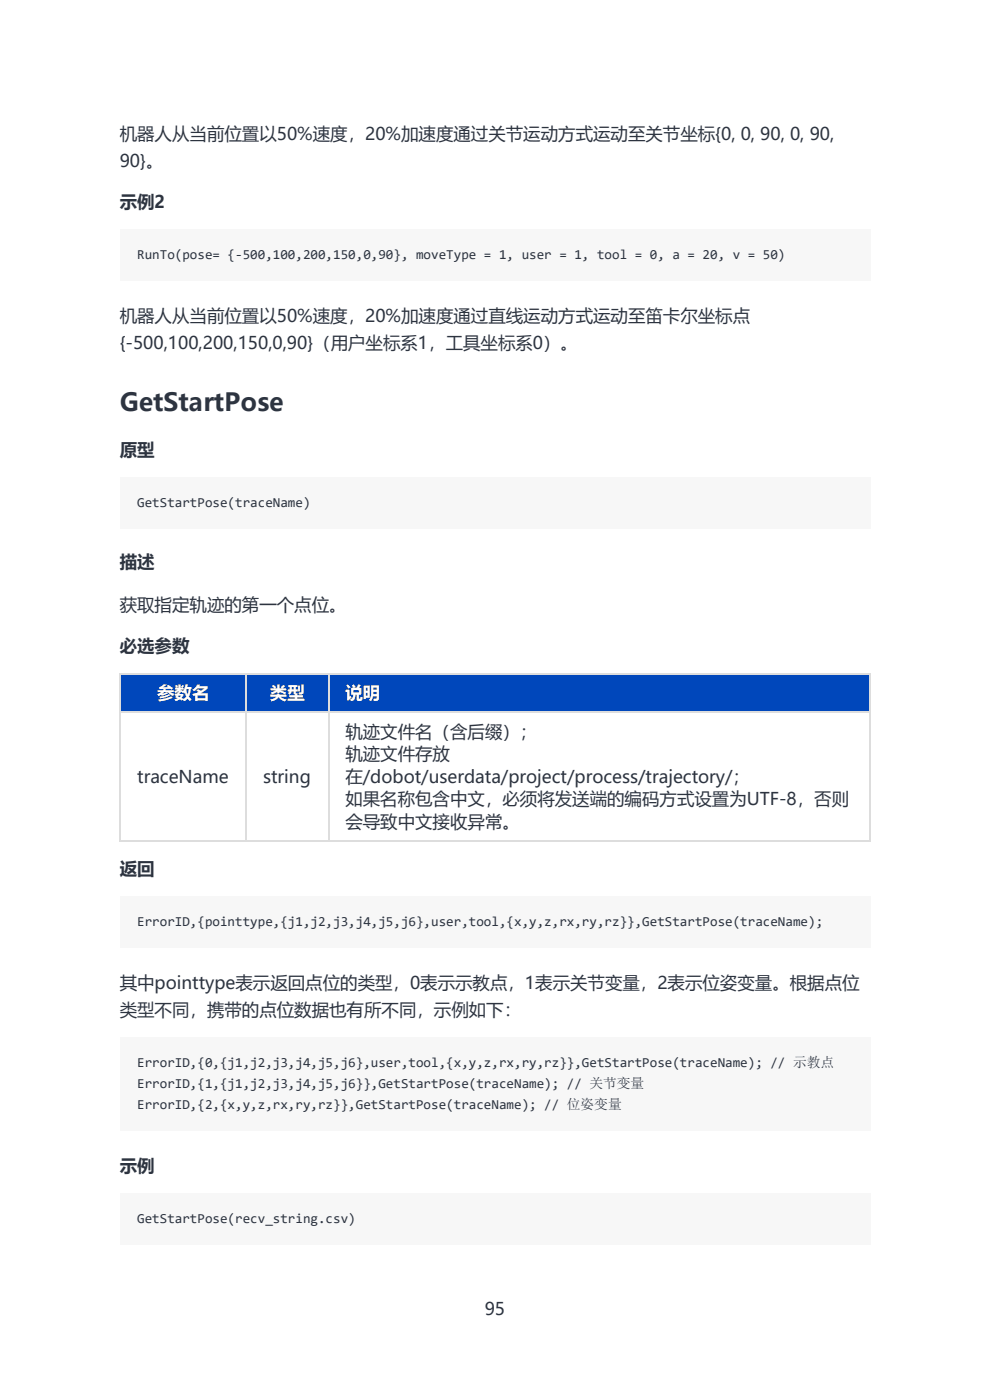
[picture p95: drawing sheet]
<svg xmlns="http://www.w3.org/2000/svg" width="210mm" height="297mm" viewBox="0 0 210 297" stroke-linecap="round" stroke-linejoin="round" font-family="sans-serif">
<defs><g id="words">
<text font-size="5.3" fill="#2d3440" x="25.4" y="87.3">GetStartPose</text>
<g font-size="3.7" fill="#2d3440">
<text x="25.4" y="29.6">机器人从当前位置以50%速度，20%加速度通过关节运动方式运动至关节坐标{0, 0, 90, 0, 90,</text>
<text x="25.4" y="35.4">90}。</text>
<text x="25.4" y="44.2">示例2</text>
<text x="25.4" y="68.2">机器人从当前位置以50%速度，20%加速度通过直线运动方式运动至笛卡尔坐标点</text>
<text x="25.4" y="74.1">{-500,100,200,150,0,90}（用户坐标系1，工具坐标系0）。</text>
<text x="25.4" y="96.8">原型</text>
<text x="25.4" y="120.6">描述</text>
<text x="25.4" y="129.6">获取指定轨迹的第一个点位。</text>
<text x="25.4" y="138.3">必选参数</text>
<text x="73.3" y="156.6">轨迹文件名（含后缀）；</text>
<text x="73.3" y="161.3">轨迹文件存放</text>
<text x="29.1" y="166.1">traceName</text>
<text x="55.8" y="166.1">string</text>
<text x="73.3" y="166.1">在/dobot/userdata/project/process/trajectory/；</text>
<text x="73.3" y="170.8">如果名称包含中文，必须将发送端的编码方式设置为UTF-8，否则</text>
<text x="73.3" y="175.6">会导致中文接收异常。</text>
<text x="25.4" y="185.7">返回</text>
<text x="25.4" y="209.7">其中pointtype表示返回点位的类型，0表示示教点，1表示关节变量，2表示位姿变量。根据点位</text>
<text x="25.4" y="215.5">类型不同，携带的点位数据也有所不同，示例如下：</text>
<text x="25.4" y="248.6">示例</text>
<text x="102.8" y="279">95</text>
</g>
<g font-size="3.7" fill="#fff">
<text x="33.3" y="148.4">参数名</text>
<text x="57.3" y="148.4">类型</text>
<text x="73.3" y="148.4">说明</text>
</g>
<g font-size="2.9" fill="#2d3440">
<text x="29.1" y="55">RunTo(pose= {-500,100,200,150,0,90}, moveType = 1, user = 1, tool = 0, a = 20, v = 50)</text>
<text x="29.1" y="107.6">GetStartPose(traceName)</text>
<text x="29.1" y="196.5">ErrorID,{pointtype,{j1,j2,j3,j4,j5,j6},user,tool,{x,y,z,rx,ry,rz}},GetStartPose(traceName);</text>
<text x="29.1" y="226.4">ErrorID,{0,{j1,j2,j3,j4,j5,j6},user,tool,{x,y,z,rx,ry,rz}},GetStartPose(traceName); // 示教点</text>
<text x="29.1" y="230.9">ErrorID,{1,{j1,j2,j3,j4,j5,j6}},GetStartPose(traceName); // 关节变量</text>
<text x="29.1" y="235.3">ErrorID,{2,{x,y,z,rx,ry,rz}},GetStartPose(traceName); // 位姿变量</text>
<text x="29.1" y="259.4">GetStartPose(recv_string.csv)</text>
</g>
</g></defs>
<g fill="#f7f7f7">
<path d="M25.4 48.7h159.2v10.8h-159.2z"/>
<path d="M25.4 101.3h159.2v10.8h-159.2z"/>
</g>
<path d="M25.4 142.8h26.7v8.2h-26.7z" fill="#fff"/>
<path d="M25.4 142.8h26.7v8.2h-26.7z" fill="#0047bb"/>
<path d="M52.1 142.8h17.5v8.2h-17.5z" fill="#fff"/>
<path d="M52.1 142.8h17.5v8.2h-17.5z" fill="#0047bb"/>
<path d="M69.6 142.8h114.7v8.2h-114.7z" fill="#fff"/>
<path d="M69.6 142.8h114.7v8.2h-114.7z" fill="#0047bb"/>
<g fill="#fff">
<path d="M25.4 151h26.7v27.3h-26.7z"/>
<path d="M52.1 151h17.5v27.3h-17.5z"/>
<path d="M69.6 151h114.7v27.3h-114.7z"/>
</g>
<path d="M25.4 151.1h159.2M25.4 142.9h159.2M25.5 142.8v35.7M52.2 142.8v35.7M69.7 142.8v35.7M184.5 142.8v35.7M25.4 178.4h159.2" fill="none" stroke="#ddd" stroke-width=".26"/>
<g fill="#f7f7f7">
<path d="M25.4 190.2h159.2v10.8h-159.2z"/>
<path d="M25.4 220h159.2v19.9h-159.2z"/>
<path d="M25.4 253.1h159.2v10.8h-159.2z"/>
<path d="M29.1 52.4h137.5v3.4h-137.5z"/>
<path d="M29.1 105h36.8v3.4h-36.8z"/>
<path d="M29.1 193.9h145.5v3.4h-145.5z"/>
<path d="M29.1 223.7h147.8v3.5h-147.8z"/>
<path d="M29.1 228.2h107.6v3.5h-107.6z"/>
<path d="M29.1 232.7h102.9v3.5h-102.9z"/>
<path d="M29.1 256.8h46.3v3.4h-46.3z"/>
</g>
<use href="#words"/>
</svg>
